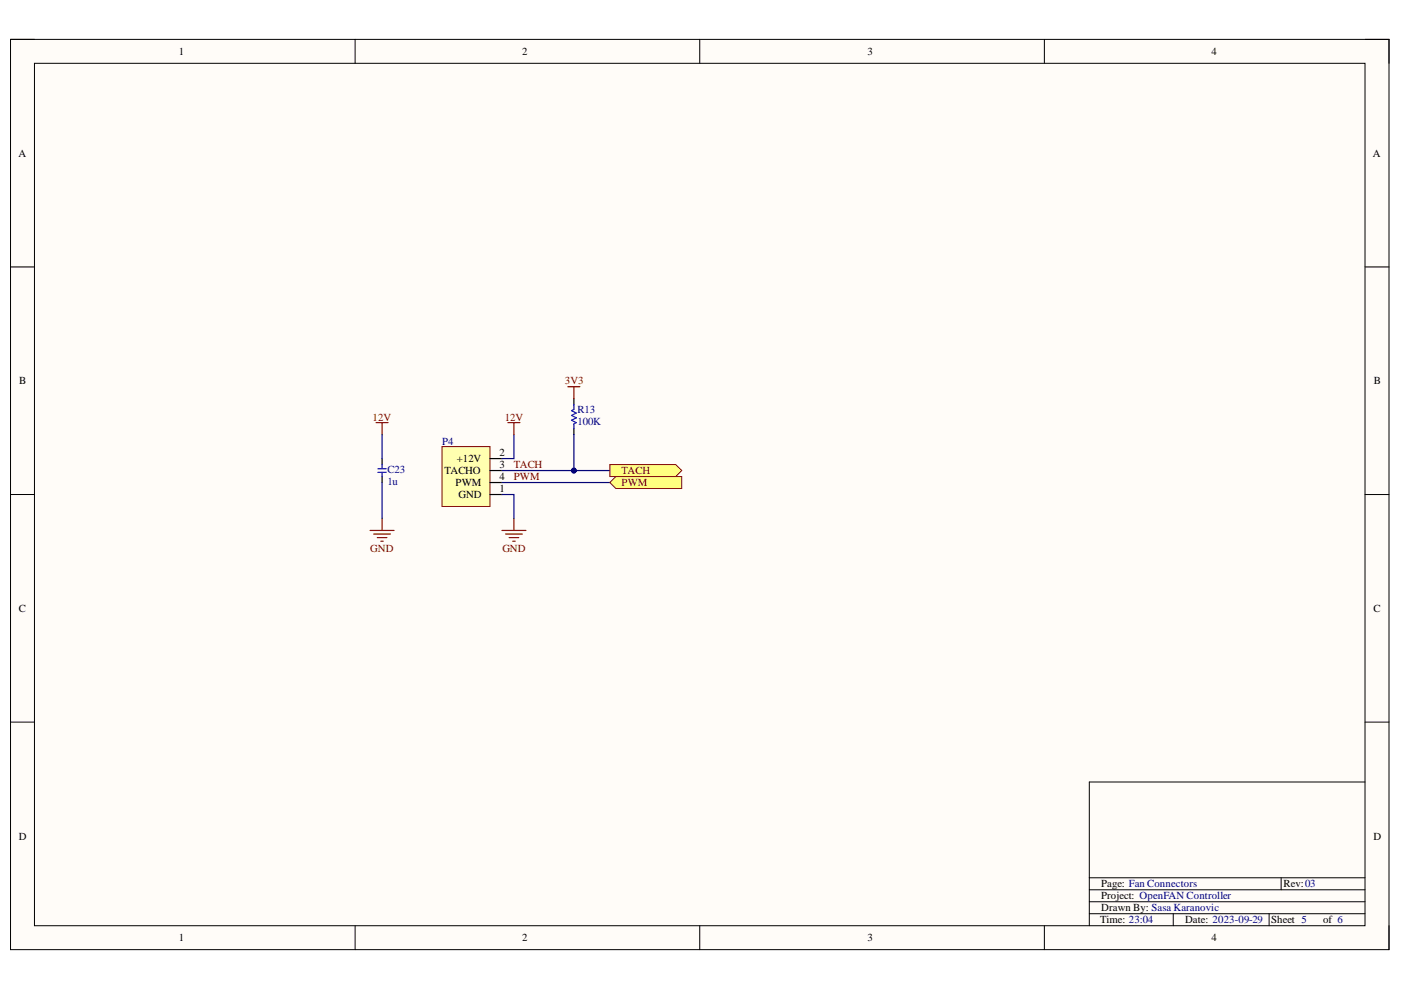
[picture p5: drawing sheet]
<svg xmlns="http://www.w3.org/2000/svg" width="297mm" height="210mm" viewBox="0 0 297 210" stroke-linecap="round" stroke-linejoin="round" font-family="sans-serif">
<defs><g id="words">
<g font-size="2.3">
<text x="37.9" y="11.7">1</text>
<text x="110.7" y="11.7">2</text>
<text x="183.9" y="11.7">3</text>
<text x="256.8" y="11.7">4</text>
<text x="3.9" y="33.3">A</text>
<text x="291.1" y="33.3">A</text>
<text x="4.1" y="81.5">B</text>
<text x="291.3" y="81.5">B</text>
<text x="94.2" y="100.6">TACHO</text>
<text x="96.9" y="98">+12V</text>
<text x="105.9" y="96.8">2</text>
<text x="105.9" y="99.3">3</text>
<text x="105.9" y="101.9">4</text>
<text x="96.6" y="103.1">PWM</text>
<text x="97.2" y="105.7">GND</text>
<text x="105.9" y="104.4">1</text>
<text x="4" y="129.7">C</text>
<text x="291.2" y="129.7">C</text>
<text x="4" y="178">D</text>
<text x="291.2" y="178">D</text>
<text x="233.5" y="188.2">Page: Fan Connectors</text>
<text x="233.5" y="190.7">Project: OpenFAN Controller</text>
<text x="272.1" y="188.2">Rev:03</text>
<text x="233.2" y="195.8">Time: 23:04</text>
<text x="233.5" y="193.2">Drawn By: Sasa Karanovic</text>
<text x="251.2" y="195.8">Date: 2023-09-29</text>
<text x="269.5" y="195.8">Sheet 5</text>
<text x="280.5" y="195.8">of 6</text>
<text x="37.9" y="199.6">1</text>
<text x="110.7" y="199.6">2</text>
<text x="183.9" y="199.6">3</text>
<text x="256.8" y="199.6">4</text>
</g>
<g font-size="2.3" fill="#800000">
<text x="119.8" y="81.5">3V3</text>
<text x="79" y="89.2">12V</text>
<text x="107" y="89.2">12V</text>
<text x="109" y="101.9">PWM</text>
<text x="109" y="99.3">TACH</text>
<text x="131.8" y="100.6">TACH</text>
<text x="131.8" y="103.1">PWM</text>
<text x="78.5" y="117.1">GND</text>
<text x="106.5" y="117.1">GND</text>
</g>
<g font-size="2.3" fill="#000080">
<text x="122.4" y="87.6">R13</text>
<text x="93.7" y="94.2">P4</text>
<text x="122.4" y="90.2">100K</text>
<text x="82.1" y="100.3">C23</text>
<text x="82.1" y="102.9">1u</text>
</g>
</g></defs>
<path d="M2.2 8.4h292.3v192.9h-292.3z" fill-rule="evenodd" fill="#fffcf8"/>
<path d="M2.2 8.4h292.3v192.9h-292.3z" fill="none" stroke="#000" stroke-width=".21"/>
<path d="M7.3 13.4h282.1v182.9h-282.1z" fill-rule="evenodd" fill="#fffcf8"/>
<g fill="none" stroke="#000" stroke-width=".21">
<path d="M2.2 8.3h5.1M7.3 13.4h282.1v182.9h-282.1zM75.3 8.3v5.1M148.4 8.3v5.1M221.4 8.4v5M289.4 8.4h5.1v5M2.2 56.6h5.1M289.4 56.6h5.1M2.2 104.8h5.1M289.4 104.9h5.1M2.2 153.1h5.1M289.4 153.1h5.1"/>
<path d="M289.4 165.8h-58.4v30.5M75.3 196.3v5M148.4 196.3v5M221.4 196.3v5M231 186.1h58.4M231 191.2h58.4M231 193.7h58.4M231 188.7h58.4M248.8 193.7v2.6M269.1 193.7v2.6M271.6 186.1v2.6M294.5 196.3v5"/>
</g>
<path d="M93.7 94.7h10.2v12.7h-10.2z" fill-rule="evenodd" fill="#ffffb0"/>
<path d="M93.7 94.7h10.2v12.7h-10.2z" fill="none" stroke="#800000" stroke-width=".21"/>
<path d="M103.9 97.2h2.5M103.9 99.8h2.5M103.9 104.8h2.5M103.9 102.3h2.5" fill="none" stroke="#000" stroke-width=".25"/>
<path d="M106.4 99.8h22.9M109 92.1v5.1h-2.6" fill="none" stroke="#000080" stroke-width=".25"/>
<path d="M107.7 89.6h2.5M109 89.6v2.5M106.4 112.5h5.1M107.2 113.2h3.5M107.9 114h2.1M108.7 114.8h.5M109 109.9v2.6" fill="none" stroke="#800000" stroke-width=".25"/>
<circle cx="121.7" cy="99.8" r=".51" fill="#000080"/>
<circle cx="121.7" cy="99.8" r=".51" fill="none" stroke="#000080" stroke-width=".21"/>
<path d="M106.4 102.3h22.9" fill="none" stroke="#000080" stroke-width=".25"/>
<path d="M129.3 98.5h14l1.2 1.3-1.2 1.2h-14z" fill-rule="evenodd" fill="#ffff80"/>
<path d="M129.3 98.5h14l1.2 1.3-1.2 1.2h-14z" fill="none" stroke="#800000" stroke-width=".21"/>
<path d="M129.3 102.3l1.3-1.3h13.9v2.6h-13.9z" fill-rule="evenodd" fill="#ffff80"/>
<path d="M129.3 102.3l1.3-1.3h13.9v2.6h-13.9z" fill="none" stroke="#800000" stroke-width=".21"/>
<path d="M121.7 92.1v7.7M106.4 104.8h2.6v5.1" fill="none" stroke="#000080" stroke-width=".25"/>
<path d="M121.7 84.5v1.3M121.7 90.9v1.2" fill="none" stroke="#000" stroke-width=".25"/>
<path d="M121.7 85.8v1l-.5 .3 1 .5-1 .5 1 .5-1 .5 1 .5-.5 .3v1" fill="none" stroke="#00f" stroke-width=".25"/>
<path d="M120.4 82h2.5M121.7 82v2.5" fill="none" stroke="#800000" stroke-width=".25"/>
<circle cx="121.7" cy="99.8" r=".51" fill="#000080"/>
<circle cx="121.7" cy="99.8" r=".51" fill="none" stroke="#000080" stroke-width=".21"/>
<path d="M81 97.2v1.3M81 101v1.3" fill="none" stroke="#000" stroke-width=".25"/>
<path d="M80.1 99.4h1.8M81 98.5v.9M80.1 100.1h1.8M81 100.1v.9" fill="none" stroke="#00f" stroke-width=".25"/>
<path d="M79.7 89.6h2.6M81 89.6v2.5M78.5 112.5h5.1M79.2 113.2h3.6M80 114h2M80.8 114.8h.5M81 109.9v2.6" fill="none" stroke="#800000" stroke-width=".25"/>
<path d="M81 92.1v5.1M81 102.3v7.6" fill="none" stroke="#000080" stroke-width=".25"/>
<use href="#words"/>
</svg>
